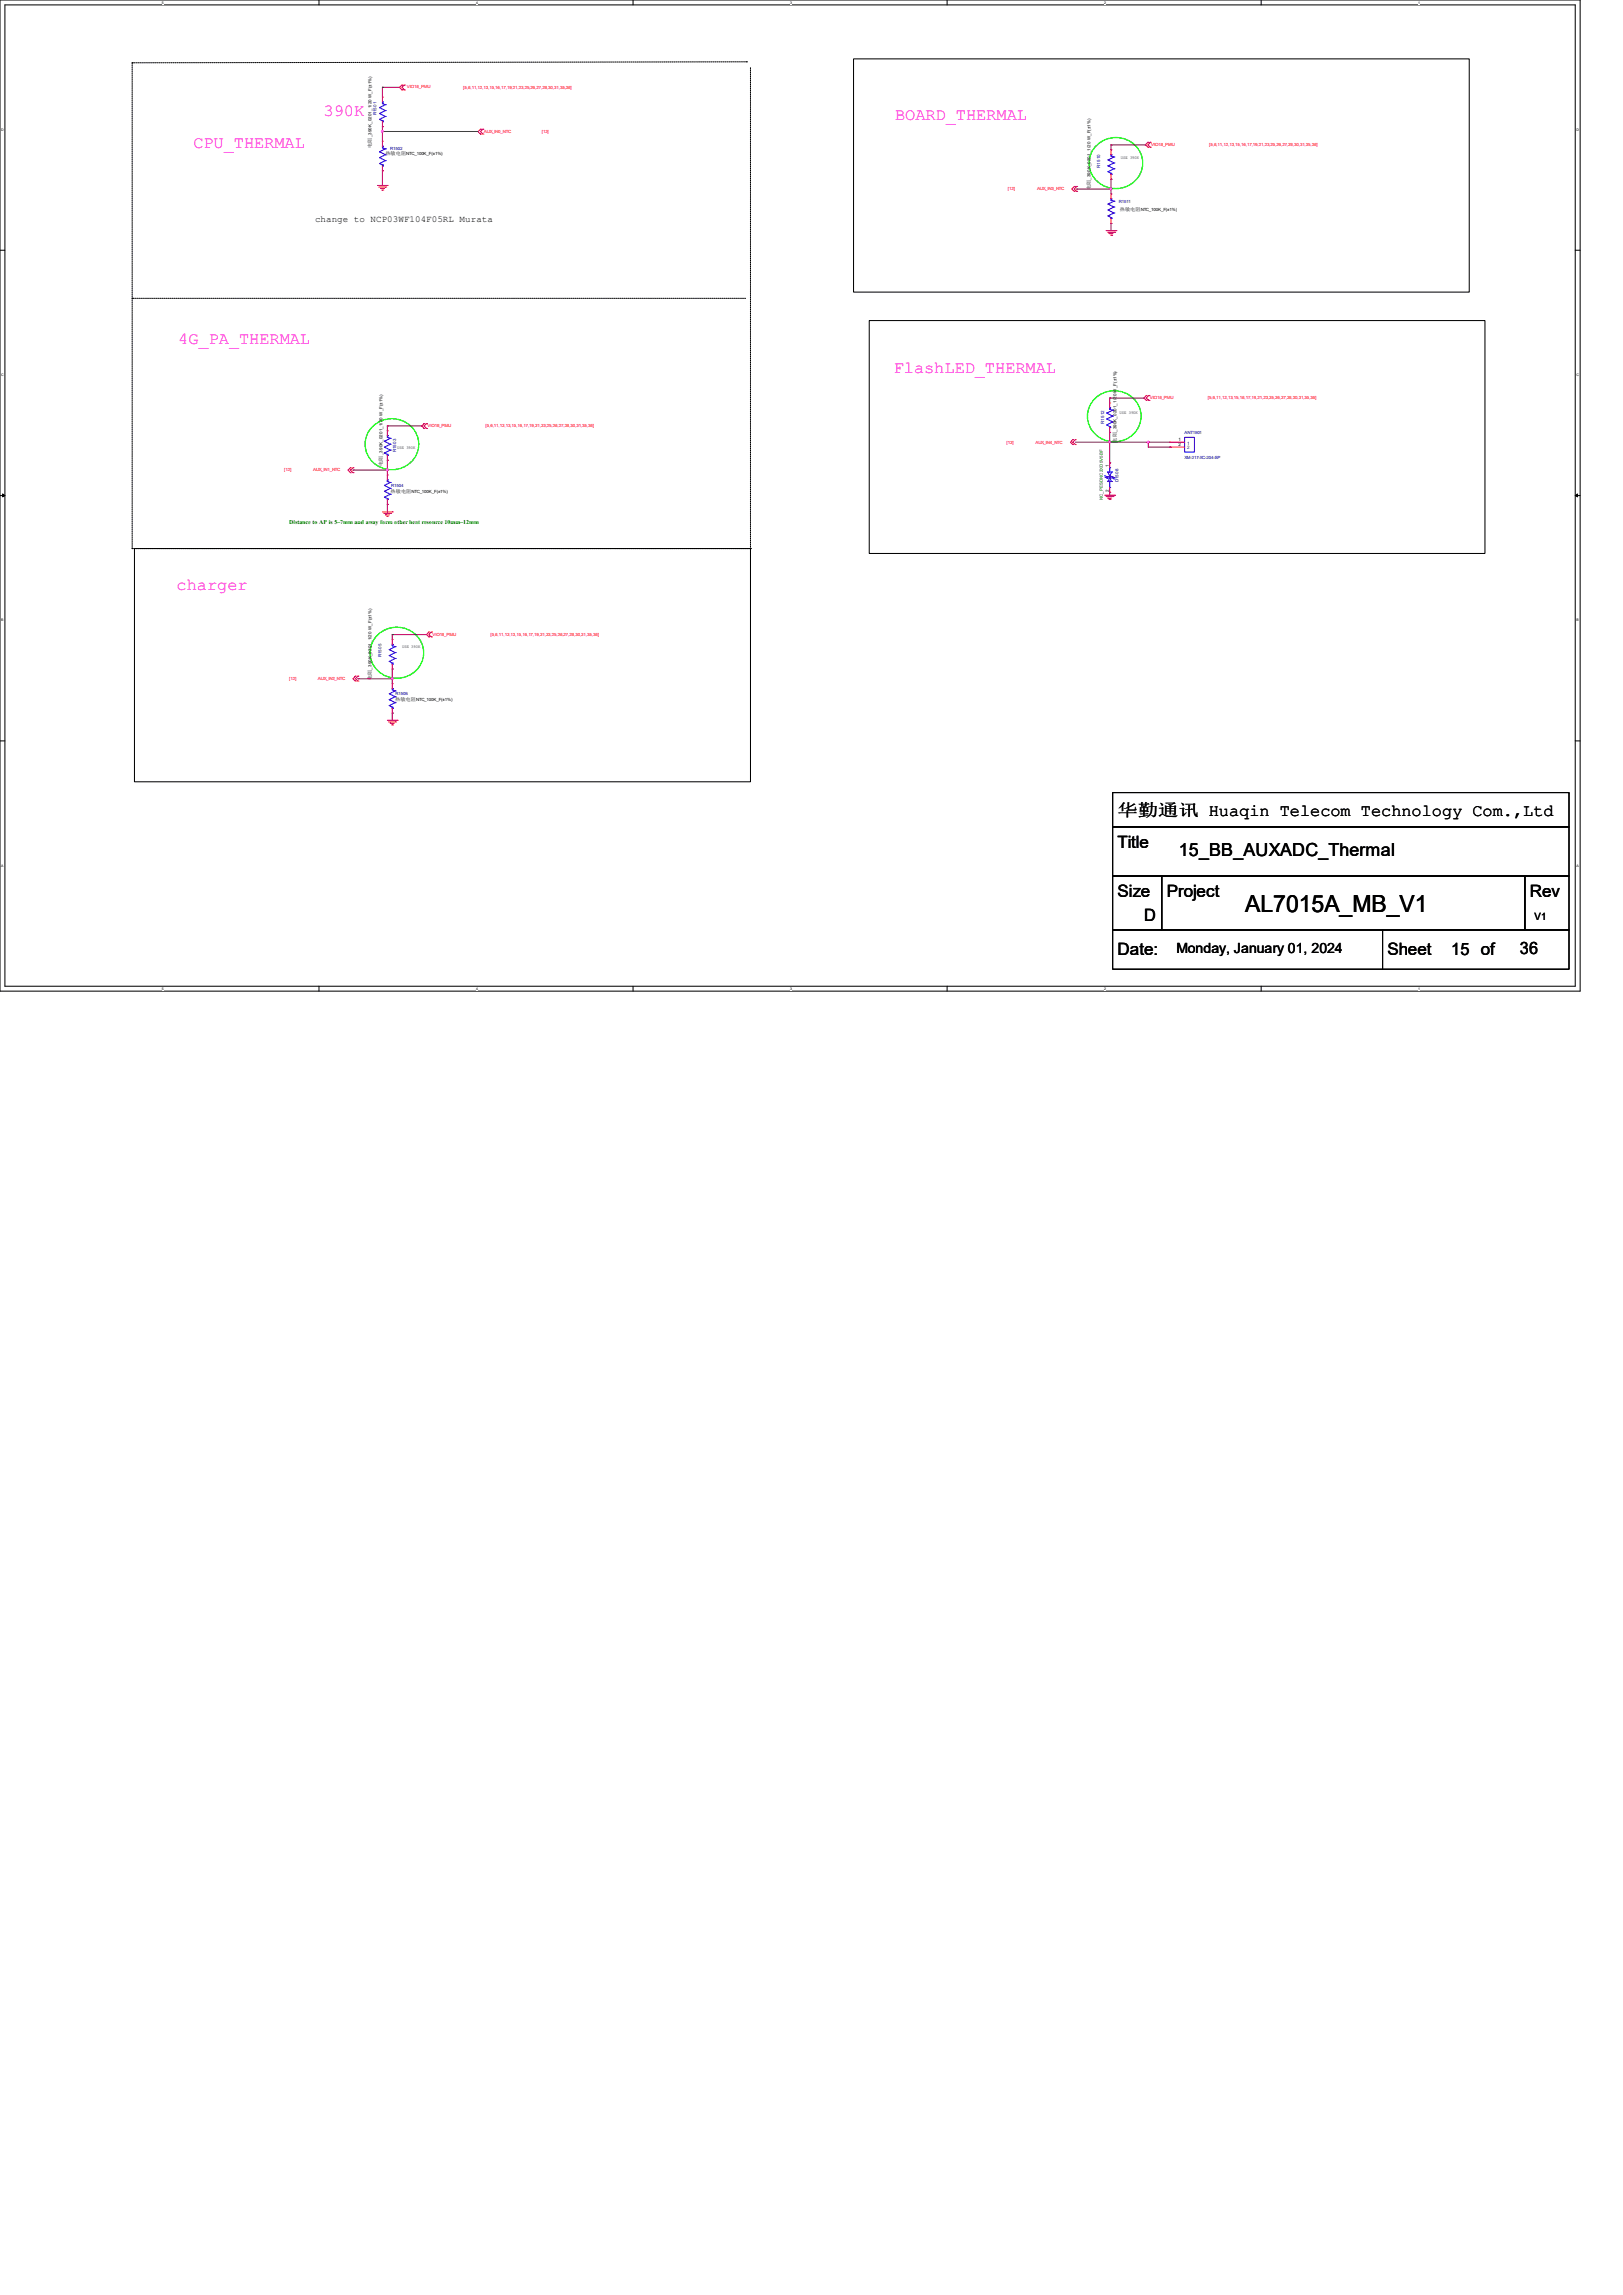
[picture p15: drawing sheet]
<svg xmlns="http://www.w3.org/2000/svg" width="210mm" height="297mm" viewBox="0 0 210 297" stroke-linecap="round" stroke-linejoin="round" font-family="sans-serif">
<defs><g id="words">
<text font-size="3" x="161.1" y="118">AL7015A_MB_V1</text>
<text font-size="2.3" x="152.5" y="110.7">15_BB_AUXADC_Thermal</text>
<g font-size="2.2" fill="#f0f">
<text x="41.9" y="15">390K</text>
<text x="115.8" y="15.5">BOARD_THERMAL</text>
<text x="25" y="19.2">CPU_THERMAL</text>
<text x="23.1" y="44.5">4G_PA_THERMAL</text>
<text x="115.7" y="48.3">FlashLED_THERMAL</text>
<text x="22.9" y="76.4">charger</text>
</g>
<g font-size="2.2">
<text x="144.6" y="105.7">华勤通讯 Huaqin Telecom Technology Com.,Ltd</text>
<text x="144.6" y="109.7">Title</text>
<text x="144.6" y="116">Size</text>
<text x="148" y="119.2">D</text>
<text x="151" y="116">Project</text>
<text x="197.9" y="116">Rev</text>
<text x="144.6" y="123.7">Date:</text>
<text x="179.5" y="123.7">Sheet</text>
<text x="187.8" y="123.7">15 of</text>
<text x="196.7" y="123.4">36</text>
</g>
<text font-size="1.8" x="152.2" y="123.3">Monday, January 01, 2024</text>
<text font-size="1.3" x="198.6" y="119">V1</text>
<text font-size="1.2" x="40.8" y="28.7">change to NCP03WF104F05RL Murata</text>
<text font-size=".8" fill="#008000" x="37.4" y="67.9">Distance to AP is 5~7mm and away form other heat resource 10mm~12mm</text>
<g font-size=".6" fill="#f00">
<text x="52.7" y="11.4">VIO18_PMU</text>
<text x="59.9" y="11.5">[5,6,11,12,13,15,16,17,19,21,23,25,26,27,28,30,31,35,36]</text>
<text x="62.6" y="17.3">AUX_IN0_NTC</text>
<text x="70.1" y="17.2">[12]</text>
<text x="149" y="18.9">VIO18_PMU</text>
<text x="156.5" y="18.9">[5,6,11,12,13,15,16,17,19,21,23,25,26,27,28,30,31,35,36]</text>
<text x="130.4" y="24.6">[12]</text>
<text x="134.2" y="24.6">AUX_IN3_NTC</text>
<text x="148.8" y="51.7">VIO18_PMU</text>
<text x="156.3" y="51.7">[5,6,11,12,13,15,16,17,19,21,23,25,26,27,28,30,31,35,36]</text>
<text x="55.3" y="55.3">VIO18_PMU</text>
<text x="62.8" y="55.3">[5,6,11,12,13,15,16,17,19,21,23,25,26,27,28,30,31,35,36]</text>
<text x="130.3" y="57.4">[12]</text>
<text x="134" y="57.4">AUX_IN4_NTC</text>
<text x="36.8" y="61">[12]</text>
<text x="40.5" y="61">AUX_IN1_NTC</text>
<text x="56" y="82.3">VIO18_PMU</text>
<text x="63.5" y="82.3">[5,6,11,12,13,15,16,17,19,21,23,25,26,27,28,30,31,35,36]</text>
<text x="37.4" y="88">[12]</text>
<text x="41.1" y="88">AUX_IN2_NTC</text>
</g>
<g font-size=".6">
<text x="48.1" y="17.8" transform="rotate(-90 48.1 17.8)">_390K_0201_1/20 W_F(±1%)</text>
<text x="48.1" y="19.1" transform="rotate(-90 48.1 19.1)">电阻</text>
<text x="49.9" y="20.1">热敏电阻</text>
<text x="52.6" y="20.1">NTC_100K_F(±1%)</text>
<text x="141.1" y="23.3" transform="rotate(-90 141.1 23.3)">_390K_0201_1/20 W_F(±1%)</text>
<text x="145" y="20.5">USE 390K</text>
<text x="141.1" y="24.6" transform="rotate(-90 141.1 24.6)">电阻</text>
<text x="144.9" y="27.3">热敏电阻</text>
<text x="147.6" y="27.3">NTC_100K_F(±1%)</text>
<text x="144.9" y="53.6">USE 390K</text>
<text x="49.5" y="58.9" transform="rotate(-90 49.5 58.9)">_390K_0201_1/20 W_F(±1%)</text>
<text x="51.4" y="58.2">USE 390K</text>
<text x="144.5" y="57.3" transform="rotate(-90 144.5 57.3)">电阻</text>
<text x="144.5" y="55.9" transform="rotate(-90 144.5 55.9)">_390K_0201_1/20 W_F(±1%)</text>
<text x="152.5" y="57.1">1</text>
<text x="152.5" y="57.7">2</text>
<text x="49.5" y="60.3" transform="rotate(-90 49.5 60.3)">电阻</text>
<text x="50.5" y="63.8">热敏电阻</text>
<text x="53.3" y="63.8">NTC_100K_F(±1%)</text>
<text x="143.5" y="63.6" transform="rotate(-90 143.5 63.6)">2</text>
<text x="143.5" y="60.4" transform="rotate(-90 143.5 60.4)">1</text>
<text x="52" y="83.9">USE 390K</text>
<text x="48.1" y="88" transform="rotate(-90 48.1 88)">电阻</text>
<text x="48.1" y="86.7" transform="rotate(-90 48.1 86.7)">_390K_0201_1/20 W_F(±1%)</text>
<text x="51.1" y="90.7">热敏电阻</text>
<text x="53.8" y="90.7">NTC_100K_F(±1%)</text>
</g>
<g font-size=".6" fill="#000080">
<text x="48.7" y="14.9" transform="rotate(-90 48.7 14.9)">R1501</text>
<text x="50.5" y="19.5">R1502</text>
<text x="142.4" y="21.7" transform="rotate(-90 142.4 21.7)">R1510</text>
<text x="144.8" y="26.3">R1511</text>
<text x="51.3" y="58.5" transform="rotate(-90 51.3 58.5)">R1503</text>
<text x="142.9" y="54.9" transform="rotate(-90 142.9 54.9)">R1512</text>
<text x="153.3" y="56.2">ANT1501</text>
<text x="153.3" y="59.4">XM-217-XC-204-SP</text>
<text x="50.6" y="63">R1504</text>
<text x="144.7" y="62.4" transform="rotate(-90 144.7 62.4)">D1508</text>
<text x="49.4" y="85.1" transform="rotate(-90 49.4 85.1)">R1505</text>
<text x="51.2" y="90">R1506</text>
</g>
<g font-size=".6" fill="#004080">
<text x="153.6" y="57.5">1</text>
<text x="153.6" y="58.2">2</text>
</g>
<text font-size=".6" fill="#008000" x="142.7" y="64.7" transform="rotate(-90 142.7 64.7)">NC_PESDNC2XD5V5BF</text>
<g font-size=".5">
<text x="21" y=".5">5</text>
<text x="61.6" y=".5">4</text>
<text x="102.2" y=".5">3</text>
<text x="142.9" y=".5">2</text>
<text x="183.5" y=".5">1</text>
<text x=".2" y="16.9">D</text>
<text x="204" y="16.9">D</text>
<text x=".2" y="48.6">C</text>
<text x="204" y="48.6">C</text>
<text x=".2" y="80.4">B</text>
<text x="204" y="80.4">B</text>
<text x=".2" y="112.1">A</text>
<text x="204" y="112.1">A</text>
<text x="21" y="128.1">5</text>
<text x="61.6" y="128.1">4</text>
<text x="102.2" y="128.1">3</text>
<text x="142.9" y="128.1">2</text>
<text x="183.5" y="128.1">1</text>
</g>
</g></defs>
<path d="M0 0h204.5v128.3h-204.5zM.6 .6h203.2v127h-203.2z" fill="none" stroke="#000" stroke-width=".13"/>
<g fill="#fff">
<path d="M21 .1h.2v.5h-.2z"/>
<path d="M21 127.7h.2v.5h-.2z"/>
</g>
<path d="M41.3 0v.6M41.3 127.6v.7" fill="none" stroke="#000" stroke-width=".13"/>
<g fill="#fff">
<path d="M61.6 .1h.2v.5h-.2z"/>
<path d="M61.6 127.7h.2v.5h-.2z"/>
</g>
<path d="M81.9 0v.6M81.9 127.6v.7" fill="none" stroke="#000" stroke-width=".13"/>
<g fill="#fff">
<path d="M102.2 .1h.2v.5h-.2z"/>
<path d="M102.2 127.7h.2v.5h-.2z"/>
</g>
<path d="M122.6 0v.6M122.6 127.6v.7" fill="none" stroke="#000" stroke-width=".13"/>
<g fill="#fff">
<path d="M142.9 .1h.2v.5h-.2z"/>
<path d="M142.9 127.7h.2v.5h-.2z"/>
</g>
<path d="M163.2 0v.6M163.2 127.6v.7" fill="none" stroke="#000" stroke-width=".13"/>
<g fill="#fff">
<path d="M183.5 .1h.2v.5h-.2z"/>
<path d="M183.5 127.7h.2v.5h-.2z"/>
<path d="M.2 16.5h.3v.5h-.3z"/>
<path d="M204 16.5h.3v.5h-.3z"/>
<path d="M.2 48.3h.3v.5h-.3z"/>
<path d="M204 48.3h.3v.5h-.3z"/>
</g>
<path d="M0 32.4h.6M203.8 32.4h.7" fill="none" stroke="#000" stroke-width=".13"/>
<g fill="#fff">
<path d="M.2 80h.2v.5h-.2z"/>
<path d="M204 80h.3v.5h-.3z"/>
</g>
<path d="M0 64.1h.6M203.8 64.1h.7" fill="none" stroke="#000" stroke-width=".13"/>
<path d="M.3 63.9l.3 .2-.3 .2zM203.8 64.1l.3-.2v.4z" fill="#000" stroke="#000" stroke-width=".13"/>
<g fill="#fff">
<path d="M.2 111.8h.3v.5h-.3z"/>
<path d="M204 111.8h.3v.5h-.3z"/>
</g>
<g fill="none" stroke="#000" stroke-width=".13">
<path d="M17.1 8.1h.1M17.1 8.1v62.9M96.6 8h.1M96.6 8l-79.5 .1M97.1 8.8v62.2M110.4 7.6h79.7v30.2h-79.7zM17.1 38.6h.1M17.1 38.6h79.4M112.5 41.5h79.7v30.1h-79.7zM17.1 71h.1M17.1 71h80M17.4 71h79.7v30.2h-79.7z"/>
<path d="M97.1 71h.1M0 95.9h.6M203.8 95.9h.7M144 107h59v6.4h-59zM144 102.6h59v4.4h-59zM144 113.4h6.3v7h-6.3zM150.3 113.4h47v7h-47zM197.3 113.4h5.7v7h-5.7zM144 120.4h34.9v5h-34.9zM178.9 120.4h24.1v5h-24.1z"/>
</g>
<path d="M141.9 18.8a3.5 3.5 0 0 1 4.1-.6 3.5 3.5 0 0 1 1.8 3.6 3.5 3.5 0 0 1-3.7 2.6 3.5 3.5 0 0 1-3.2-3.3 3.2 3.2 0 0 1 1-2.3zM48.3 55.2a3.5 3.5 0 0 1 4-.7 3.5 3.5 0 0 1 1.8 3.7 3.5 3.5 0 0 1-3.7 2.6 3.5 3.5 0 0 1-3.2-3.3 3.2 3.2 0 0 1 1.1-2.3zM141.7 51.5a3.5 3.5 0 0 1 4-.6 3.5 3.5 0 0 1 1.9 3.6 3.5 3.5 0 0 1-3.7 2.7 3.5 3.5 0 0 1-3.2-3.3 3.2 3.2 0 0 1 1-2.4zM48.9 82.1a3.5 3.5 0 0 1 4-.6 3.5 3.5 0 0 1 1.9 3.6 3.5 3.5 0 0 1-3.8 2.7 3.5 3.5 0 0 1-3.1-3.3 3.2 3.2 0 0 1 1-2.4z" fill="none" stroke="#0f0" stroke-width=".17"/>
<g fill="none" stroke="#f00" stroke-width=".13">
<path d="M49.5 16.4h.1M49.5 12.6h.1M49.5 18.3h.1M49.5 12.6v.6M49.5 15.7v.7M49.5 18.3v.6M52 11h.1M52 11.6h.1M52 11l-.3 .3 .3 .3M52.3 11.6h.1M52.3 11h.1M52.3 11l-.3 .3 .3 .3"/>
<path d="M62.2 16.7h.1M62.2 17.4h.1M62.2 16.7l-.4 .3 .4 .4M62.5 17.4h.1M62.5 16.7h.1M62.5 16.7l-.3 .3 .3 .4M143.8 19.4h.1M143.8 19.4v.6M148.5 18.4h.1M148.5 19h.1M148.5 18.4l-.3 .4 .3 .2M148.8 19h.1"/>
<path d="M148.8 18.4h.1M148.8 18.4l-.3 .4 .3 .2M48.9 24h1.2M49 24.2h.9M49.2 24.4h.1M49.2 24.4h.5M49.4 24.6h.1M49.5 22.1h.1M49.5 21.5v.6M49.5 24.6h.1M49.9 24.2h.1M50.1 24h.1"/>
<path d="M139 24.1h.1M139 24.8h.1M139 24.1l-.3 .4 .3 .3M139.3 24.1h.1M139.3 24.8h.1M139.3 24.1l-.3 .4 .3 .3M143.1 29.8h1.3M143.3 30.1h.9M143.5 30.2h.1M143.5 30.2h.5M143.7 30.4h.1M143.8 23.2h.1"/>
<path d="M143.8 28.9h.1M143.8 25.1h.1M143.8 22.6v.6M143.8 25.1v.6M143.8 28.3v.6M143.8 30.4h.1M144.2 30.1h.1M144.4 29.8h.1M50.1 59.6h.1M50.1 55.8h.1M50.1 55.8v.6M50.1 58.9v.7"/>
<path d="M54.9 54.8h.1M54.9 55.5h.1M54.9 54.8l-.3 .3 .3 .4M55.2 55.5h.1M55.2 54.8h.1M55.2 54.8l-.3 .3 .3 .4M138.8 56.9h.1M138.8 57.5h.1M138.8 56.9l-.3 .3 .3 .3M139.1 56.9h.1M139.1 57.5h.1M139.1 56.9l-.3 .3 .3 .3"/>
<path d="M143.6 56h.1M143.6 52.2h.1M143.6 59.9h.1M143.6 52.2v.6M143.6 55.3v.7M143.6 59.9v.6M148.3 51.2h.1M148.3 51.8h.1M148.3 51.2l-.3 .3 .3 .3M148.7 51.8h.1M148.7 51.2h.1M148.7 51.2l-.4 .3 .4 .3"/>
<path d="M151.4 57.2h.1M151.4 57.9h.1M151.4 57.2h1.9M151.4 57.9h1.9M45.3 60.5h.1M45.3 61.2h.1M45.3 60.5l-.3 .3 .3 .4M45.7 60.5h.1M45.7 61.2h.1M45.7 60.5l-.4 .3 .4 .4M49.5 66.3h1.3M49.7 66.4h.8"/>
<path d="M49.9 66.6h.1M49.9 66.6h.5M50 66.8h.2M50.1 65.3h.1M50.1 61.5h.1M50.1 61.5v.6M50.1 64.6v.7M50.2 66.8h.1M50.5 66.4h.1M50.8 66.3h.1M143 64.1h1.2M143.1 64.3h.9"/>
<path d="M143.3 64.5h.1M143.3 64.5h.5M143.5 64.6h.1M143.6 63.7h.1M143.6 63.1v.6M143.6 64.6h.1M144 64.3h.1M144.2 64.1h.1M46 87.5h.1M46 88.1h.1M46 87.5l-.3 .3 .3 .3M46.3 87.5h.1"/>
<path d="M46.3 88.1h.1M46.3 87.5l-.3 .3 .3 .3M50.1 93.2h1.3M50.3 93.4h.9M50.5 93.6h.1M50.5 93.6h.5M50.7 93.8h.1M50.8 86.6h.1M50.8 82.8h.1M50.8 92.3h.1M50.8 88.5h.1M50.8 82.8v.6"/>
<path d="M50.8 85.9v.7M50.8 88.5v.6M50.8 91.7v.6M50.8 93.8h.1M51.2 93.4h.1M51.4 93.2h.1M55.5 81.8h.1M55.5 82.4h.1M55.5 81.8l-.3 .3 .3 .3M55.8 82.4h.1M55.8 81.8h.1M55.8 81.8l-.3 .3 .3 .3"/>
</g>
<g fill="none" stroke="#00f" stroke-width=".13">
<path d="M49.1 13.9h.1M49.1 14.7h.1M49.1 15.5h.1M49.1 19.6h.1M49.1 13.9l.8 .4M49.1 14.7l.8 .4M49.1 15.5l.4 .1M49.1 19.6l.8 .4M49.5 13.2h.1M49.5 15.7h.1M49.5 13.4h.1M49.5 15.6h.1"/>
<path d="M49.5 18.9h.1M49.5 19.1h.1M49.5 13.2v.2M49.5 15.6v.1M49.5 18.9v.2M49.5 13.4l.4 .1M49.5 19.1l.4 .2M49.9 13.5h.1M49.9 14.3h.1M49.9 15.1h.1M49.9 19.3h.1M49.9 13.5l-.8 .4"/>
<path d="M49.9 14.3l-.8 .4M49.9 15.1l-.8 .4M49.9 19.3l-.8 .3M49.1 20.4h.1M49.1 21.2h.1M49.1 20.4l.8 .4M49.1 21.2l.4 .1M49.5 21.5h.1M49.5 21.3h.1M49.5 21.3v.2M49.9 20h.1M49.9 20.8h.1"/>
<path d="M49.9 20l-.8 .4M49.9 20.8l-.8 .4M143.4 20.7h.1M143.4 21.5h.1M143.4 22.2h.1M143.4 26.4h.1M143.4 27.2h.1M143.4 27.9h.1M143.4 20.7l.7 .4M143.4 21.5l.7 .3M143.4 22.2l.4 .2M143.4 26.4l.7 .4"/>
<path d="M143.4 27.2l.7 .4M143.4 27.9l.4 .3M143.8 20h.1M143.8 22.6h.1M143.8 20.2h.1M143.8 22.4h.1M143.8 25.7h.1M143.8 28.3h.1M143.8 25.9h.1M143.8 28.2h.1M143.8 20v.2M143.8 22.4v.2"/>
<path d="M143.8 25.7v.2M143.8 28.2v.1M143.8 20.2l.3 .1M143.8 25.9l.3 .1M144.1 20.3h.1M144.1 21.1h.1M144.1 21.8h.1M144.1 26h.1M144.1 26.8h.1M144.1 27.6h.1M144.1 20.3l-.7 .4M144.1 21.1l-.7 .4"/>
<path d="M144.1 21.8l-.7 .4M144.1 26l-.7 .4M144.1 26.8l-.7 .4M144.1 27.6l-.7 .3M49.7 57.1h.1M49.7 57.9h.1M49.7 58.6h.1M49.7 57.1l.8 .4M49.7 57.9l.8 .4M49.7 58.6l.4 .2M50.1 56.4h.1M50.1 58.9h.1"/>
<path d="M50.1 56.6h.1M50.1 58.8h.1M50.1 56.4v.2M50.1 58.8v.1M50.1 56.6l.4 .1M50.5 56.7h.1M50.5 57.5h.1M50.5 58.3h.1M50.5 56.7l-.8 .4M50.5 57.5l-.8 .4M50.5 58.3l-.8 .3M143.2 53.5h.1"/>
<path d="M143.2 54.2h.1M143.2 55h.1M143.2 53.5l.8 .3M143.2 54.2l.8 .4M143.2 55l.4 .2M143.6 52.8h.1M143.6 55.3h.1M143.6 53h.1M143.6 55.2h.1M143.6 52.8v.2M143.6 55.2v.1M143.6 53l.4 .1"/>
<path d="M144 53.1h.1M144 53.8h.1M144 54.6h.1M144 53.1l-.8 .4M144 53.8l-.8 .4M144 54.6l-.8 .4M153.3 56.6h1.3v1.9h-1.3zM49.7 62.8h.1M49.7 63.6h.1M49.7 64.3h.1M49.7 62.8l.8 .4M49.7 63.6l.8 .4"/>
<path d="M49.7 64.3l.4 .2M50.1 62.1h.1M50.1 64.6h.1M50.1 62.3h.1M50.1 64.5h.1M50.1 62.1v.2M50.1 64.5v.1M50.1 62.3l.4 .1M50.5 62.4h.1M50.5 63.2h.1M50.5 64h.1M50.5 62.4l-.8 .4"/>
<path d="M50.5 63.2l-.8 .4M50.5 64l-.8 .3M143 61.7l.2 .1M143 61.6l.2 .1M143.2 61.7h.1M143.2 61.8h.1M143.2 61.7h.8l.1 .1M143.2 61.8h.8l.1 .2M143.3 61.1h.1M143.3 62.3h.1M143.3 61.1l.3 .5M143.3 61.1h.5"/>
<path d="M143.3 62.3h.5M143.6 60.5h.1M143.6 63.1h.1M143.6 61.6h.1M143.6 61.8h.1M143.6 60.5v.7M143.6 61.6v.2M143.6 62.2v.9M143.6 61.8l-.3 .5M143.6 61.8l.2 .5M143.8 61.1h.1M143.8 62.3h.1"/>
<path d="M143.8 61.1l-.2 .5M144.1 61.8h.1M144.1 62h.1M50.4 84.1h.1M50.4 84.8h.1M50.4 85.6h.1M50.4 89.8h.1M50.4 90.6h.1M50.4 91.3h.1M50.4 84.1l.7 .4M50.4 84.8l.7 .4M50.4 85.6l.4 .2"/>
<path d="M50.4 89.8l.7 .4M50.4 90.6l.7 .3M50.4 91.3l.4 .2M50.8 83.4h.1M50.8 85.9h.1M50.8 83.6h.1M50.8 85.8h.1M50.8 89.1h.1M50.8 91.7h.1M50.8 89.3h.1M50.8 91.5h.1M50.8 83.4v.2"/>
<path d="M50.8 85.8v.1M50.8 89.1v.2M50.8 91.5v.2M50.8 83.6l.3 .1M50.8 89.3l.3 .1M51.1 83.7h.1M51.1 84.5h.1M51.1 85.2h.1M51.1 89.4h.1M51.1 90.2h.1M51.1 90.9h.1M51.1 83.7l-.7 .4"/>
<path d="M51.1 84.5l-.7 .3M51.1 85.2l-.7 .4M51.1 89.4l-.7 .4M51.1 90.2l-.7 .4M51.1 90.9l-.7 .4"/>
</g>
<g fill="none" stroke="#800040" stroke-width=".13">
<path d="M49.5 17h.1M49.5 16.4h.1M49.5 11.3h.1M49.5 17h12.3M49.5 11.3v1.3M49.5 16.4v1.9M49.5 11.3h2.2M143.8 18.8h.1M143.8 18.8v.6M143.8 18.8h4.4M49.5 22.1h.1M49.5 22.1v1.9"/>
<path d="M139.3 24.5h.1M139.3 24.5h4.5M143.8 23.2h.1M143.8 24.5h.1M143.8 28.9h.1M143.8 23.2v1.9M143.8 28.9v.9M50.1 59.6h.1M50.1 55.1h.1M50.1 55.1v.7M50.1 59.6v1.9M50.1 55.1h4.5"/>
<path d="M139.1 57.2h12.3M143.6 51.5h.1M143.6 57.2h.1M143.6 59.9h.1M143.6 51.5h4.4M143.6 51.5v.7M143.6 56v3.9M148.6 57.2h.1M148.6 57.2v.7h2.8M151.4 57.9h.1M151.4 57.2h.1M45.7 60.8h.1"/>
<path d="M45.7 60.8h4.4M50.1 60.8h.1M50.1 65.3h.1M50.1 65.3v1M143.6 63.7h.1M143.6 63.7v.4M46.3 87.8h.1M46.3 87.8h4.5M50.8 82.1h.1M50.8 86.6h.1M50.8 87.8h.1M50.8 92.3h.1"/>
<path d="M50.8 82.1h4.4M50.8 82.1v.7M50.8 86.6v1.9M50.8 92.3v.9"/>
</g>
<g fill="#f0f" stroke="#f0f" stroke-width=".13">
<circle cx="50.1" cy="60.8" r=".11"/>
<circle cx="49.5" cy="17" r=".11"/>
<circle cx="50.7" cy="87.8" r=".11"/>
<circle cx="143.7" cy="24.4" r=".11"/>
<circle cx="143.6" cy="57.2" r=".11"/>
<circle cx="148.6" cy="57.2" r=".11"/>
</g>
<use href="#words"/>
</svg>
